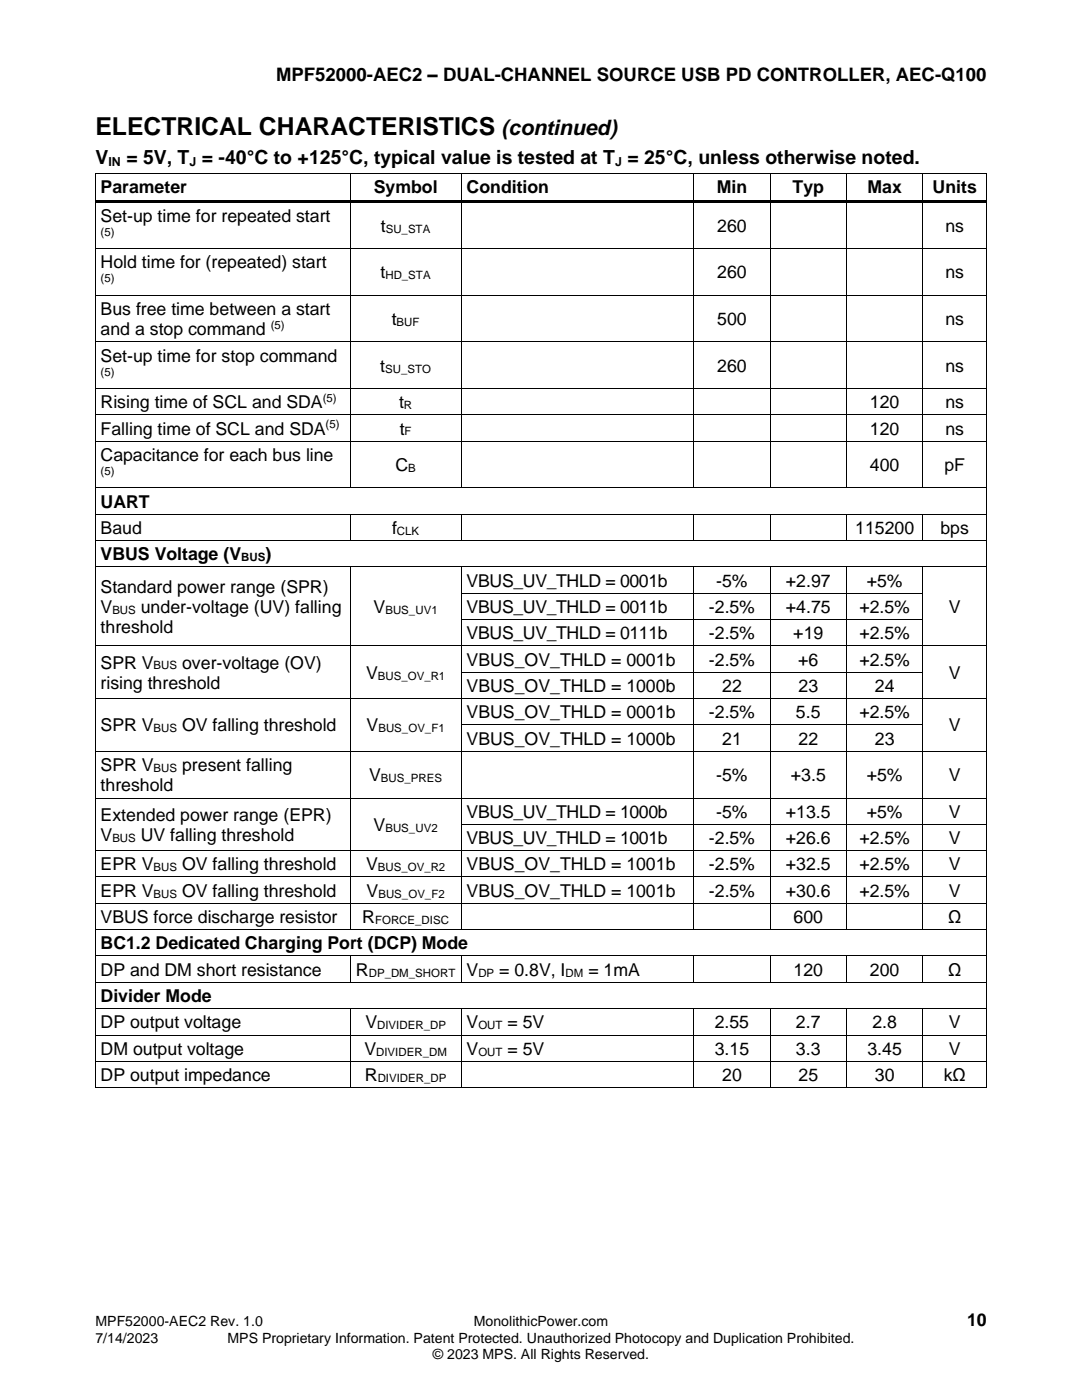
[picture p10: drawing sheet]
<svg xmlns="http://www.w3.org/2000/svg" width="216mm" height="279mm" viewBox="0 0 216 279" stroke-linecap="round" stroke-linejoin="round" font-family="sans-serif">
<defs><g id="words">
<text font-size="4.9" x="19" y="27">ELECTRICAL CHARACTERISTICS</text>
<text font-size="4.2" x="100.1" y="27">(continued)</text>
<g font-size="3.9">
<text x="19" y="32.7">V</text>
<text x="25.2" y="32.7">= 5V, T = -40°C to +125°C, typical value is tested at T = 25°C, unless otherwise noted.</text>
</g>
<text font-size="3.7" x="55.1" y="16.2">MPF52000-AEC2 – DUAL-CHANNEL SOURCE USB PD CONTROLLER, AEC-Q100</text>
<g font-size="3.5">
<text x="20.1" y="38.6">Parameter</text>
<text x="74.6" y="38.6">Symbol</text>
<text x="93.1" y="38.6">Condition</text>
<text x="143" y="38.6">Min</text>
<text x="158.2" y="38.6">Typ</text>
<text x="173.1" y="38.6">Max</text>
<text x="186.1" y="38.6">Units</text>
<text x="20.1" y="44.2">Set-up time for repeated start</text>
<text x="76" y="46.3">t</text>
<text x="143.1" y="46.3">260</text>
<text x="188.6" y="46.3">ns</text>
<text x="20.1" y="53.5">Hold time for (repeated) start</text>
<text x="75.9" y="55.6">t</text>
<text x="143.1" y="55.6">260</text>
<text x="188.6" y="55.6">ns</text>
<text x="20.1" y="62.9">Bus free time between a start</text>
<text x="78.2" y="64.9">t</text>
<text x="143.1" y="64.9">500</text>
<text x="188.6" y="64.9">ns</text>
<text x="20.1" y="66.9">and a stop command</text>
<text x="20.1" y="72.2">Set-up time for stop command</text>
<text x="75.9" y="74.2">t</text>
<text x="143.1" y="74.2">260</text>
<text x="188.6" y="74.2">ns</text>
<text x="20.1" y="81.5">Rising time of SCL and SDA</text>
<text x="79.6" y="81.5">t</text>
<text x="173.6" y="81.5">120</text>
<text x="188.6" y="81.5">ns</text>
<text x="20.1" y="86.7">Falling time of SCL and SDA</text>
<text x="79.8" y="86.7">t</text>
<text x="173.6" y="86.7">120</text>
<text x="188.6" y="86.7">ns</text>
<text x="20.1" y="92">Capacitance for each bus line</text>
<text x="78.9" y="94">C</text>
<text x="173.6" y="94">400</text>
<text x="188.4" y="94">pF</text>
<text x="20.1" y="101.3">UART</text>
<text x="20.1" y="106.6">Baud</text>
<text x="78.2" y="106.6">f</text>
<text x="170.6" y="106.6">115200</text>
<text x="187.7" y="106.6">bps</text>
<text x="20.1" y="111.8">VBUS Voltage (V</text>
<text x="52.9" y="111.8">)</text>
<text x="20.1" y="118.3">Standard power range (SPR)</text>
<text x="93.1" y="117.1">VBUS_UV_THLD = 0001b</text>
<text x="142.9" y="117.1">-5%</text>
<text x="156.8" y="117.1">+2.97</text>
<text x="172.9" y="117.1">+5%</text>
<text x="20.1" y="122.3">V</text>
<text x="28.1" y="122.3">under-voltage (UV) falling</text>
<text x="74.6" y="122.3">V</text>
<text x="93.1" y="122.3">VBUS_UV_THLD = 0011b</text>
<text x="141.4" y="122.3">-2.5%</text>
<text x="156.8" y="122.3">+4.75</text>
<text x="171.5" y="122.3">+2.5%</text>
<text x="189.3" y="122.3">V</text>
<text x="20.1" y="126.4">threshold</text>
<text x="93.1" y="127.6">VBUS_UV_THLD = 0111b</text>
<text x="141.4" y="127.6">-2.5%</text>
<text x="158.3" y="127.6">+19</text>
<text x="171.5" y="127.6">+2.5%</text>
<text x="20.1" y="133.4">SPR V</text>
<text x="20.1" y="137.5">rising threshold</text>
<text x="36.3" y="133.4">over-voltage (OV)</text>
<text x="73" y="135.5">V</text>
<text x="93.1" y="132.8">VBUS_OV_THLD = 0001b</text>
<text x="141.4" y="132.8">-2.5%</text>
<text x="159.3" y="132.8">+6</text>
<text x="171.5" y="132.8">+2.5%</text>
<text x="189.3" y="135.5">V</text>
<text x="93.1" y="138.1">VBUS_OV_THLD = 1000b</text>
<text x="93.1" y="143.3">VBUS_OV_THLD = 0001b</text>
<text x="141.4" y="143.3">-2.5%</text>
<text x="144.1" y="138.1">22</text>
<text x="158.8" y="143.3">5.5</text>
<text x="159.3" y="138.1">23</text>
<text x="171.5" y="143.3">+2.5%</text>
<text x="174.6" y="138.1">24</text>
<text x="20.1" y="146">SPR V</text>
<text x="36.3" y="146">OV falling threshold</text>
<text x="73.2" y="146">V</text>
<text x="93.1" y="148.6">VBUS_OV_THLD = 1000b</text>
<text x="144.1" y="148.6">21</text>
<text x="159.3" y="148.6">22</text>
<text x="174.6" y="148.6">23</text>
<text x="189.3" y="146">V</text>
<text x="20.1" y="153.9">SPR V</text>
<text x="36.3" y="153.9">present falling</text>
<text x="73.7" y="155.9">V</text>
<text x="142.9" y="155.9">-5%</text>
<text x="157.8" y="155.9">+3.5</text>
<text x="172.9" y="155.9">+5%</text>
<text x="189.3" y="155.9">V</text>
<text x="20.1" y="157.9">threshold</text>
<text x="20.1" y="163.8">Extended power range (EPR)</text>
<text x="20.1" y="167.8">V</text>
<text x="28.1" y="167.8">UV falling threshold</text>
<text x="74.6" y="165.8">V</text>
<text x="93.1" y="163.2">VBUS_UV_THLD = 1000b</text>
<text x="142.9" y="163.2">-5%</text>
<text x="156.8" y="163.2">+13.5</text>
<text x="172.9" y="163.2">+5%</text>
<text x="189.3" y="163.2">V</text>
<text x="20.1" y="173.7">EPR V</text>
<text x="36.3" y="173.7">OV falling threshold</text>
<text x="73" y="173.7">V</text>
<text x="93.1" y="168.4">VBUS_UV_THLD = 1001b</text>
<text x="93.1" y="173.7">VBUS_OV_THLD = 1001b</text>
<text x="141.4" y="168.4">-2.5%</text>
<text x="141.4" y="173.7">-2.5%</text>
<text x="156.8" y="168.4">+26.6</text>
<text x="156.8" y="173.7">+32.5</text>
<text x="171.5" y="168.4">+2.5%</text>
<text x="171.5" y="173.7">+2.5%</text>
<text x="189.3" y="168.4">V</text>
<text x="189.3" y="173.7">V</text>
<text x="20.1" y="179">EPR V</text>
<text x="36.3" y="179">OV falling threshold</text>
<text x="73.2" y="179">V</text>
<text x="93.1" y="179">VBUS_OV_THLD = 1001b</text>
<text x="141.4" y="179">-2.5%</text>
<text x="156.8" y="179">+30.6</text>
<text x="171.5" y="179">+2.5%</text>
<text x="189.3" y="179">V</text>
<text x="20.1" y="184.2">VBUS force discharge resistor</text>
<text x="72.3" y="184.2">R</text>
<text x="158.3" y="184.2">600</text>
<text x="189.2" y="184.2">Ω</text>
<text x="20.1" y="189.5">BC1.2 Dedicated Charging Port (DCP) Mode</text>
<text x="20.1" y="194.7">DP and DM short resistance</text>
<text x="71" y="194.7">R</text>
<text x="93.1" y="194.7">V</text>
<text x="99.6" y="194.7">= 0.8V, I</text>
<text x="117.4" y="194.7">= 1mA</text>
<text x="158.3" y="194.7">120</text>
<text x="173.6" y="194.7">200</text>
<text x="189.2" y="194.7">Ω</text>
<text x="20.1" y="200">Divider Mode</text>
<text x="20.1" y="205.2">DP output voltage</text>
<text x="72.9" y="205.2">V</text>
<text x="93.1" y="205.2">V</text>
<text x="101.2" y="205.2">= 5V</text>
<text x="142.6" y="205.2">2.55</text>
<text x="158.8" y="205.2">2.7</text>
<text x="174.1" y="205.2">2.8</text>
<text x="189.3" y="205.2">V</text>
<text x="20.1" y="210.5">DM output voltage</text>
<text x="20.1" y="215.7">DP output impedance</text>
<text x="72.7" y="210.5">V</text>
<text x="72.8" y="215.7">R</text>
<text x="93.1" y="210.5">V</text>
<text x="101.2" y="210.5">= 5V</text>
<text x="142.6" y="210.5">3.15</text>
<text x="144.1" y="215.7">20</text>
<text x="158.8" y="210.5">3.3</text>
<text x="159.3" y="215.7">25</text>
<text x="173.1" y="210.5">3.45</text>
<text x="174.6" y="215.7">30</text>
<text x="188.3" y="215.7">kΩ</text>
<text x="189.3" y="210.5">V</text>
<text x="193" y="264.6">10</text>
</g>
<g font-size="2.8">
<text x="19" y="264.6">MPF52000-AEC2 Rev. 1.0</text>
<text x="19" y="267.9">7/14/2023</text>
<text x="45.4" y="267.9">MPS Proprietary Information. Patent Protected. Unauthorized Photocopy and Duplication Prohibited.</text>
<text x="94.6" y="264.6">MonolithicPower.com</text>
<text x="86.4" y="271.2">© 2023 MPS. All Rights Reserved.</text>
</g>
<g font-size="2.5">
<text x="21.6" y="33.1">IN</text>
<text x="37.8" y="33.1">J</text>
<text x="122.7" y="33.1">J</text>
</g>
<g font-size="2.3">
<text x="20.1" y="47.1">(5)</text>
<text x="77" y="46.4">SU_STA</text>
<text x="20.1" y="56.4">(5)</text>
<text x="76.9" y="55.7">HD_STA</text>
<text x="54" y="65.7">(5)</text>
<text x="79.1" y="65.1">BUF</text>
<text x="20.1" y="75">(5)</text>
<text x="76.8" y="74.4">SU_STO</text>
<text x="64.4" y="80.2">(5)</text>
<text x="80.6" y="81.6">R</text>
<text x="65" y="85.5">(5)</text>
<text x="80.7" y="86.9">F</text>
<text x="20.1" y="94.8">(5)</text>
<text x="81.5" y="94.2">B</text>
<text x="79.2" y="106.7">CLK</text>
<text x="48.1" y="112">BUS</text>
<text x="22.4" y="122.5">BUS</text>
<text x="76.9" y="122.5">BUS_UV1</text>
<text x="30.6" y="133.6">BUS</text>
<text x="75.4" y="135.6">BUS_OV_R1</text>
<text x="30.6" y="146.1">BUS</text>
<text x="75.5" y="146.1">BUS_OV_F1</text>
<text x="30.6" y="154">BUS</text>
<text x="76" y="156.1">BUS_PRES</text>
<text x="76.9" y="166">BUS_UV2</text>
<text x="22.4" y="168">BUS</text>
<text x="30.6" y="173.9">BUS</text>
<text x="75.4" y="173.9">BUS_OV_R2</text>
<text x="30.6" y="179.1">BUS</text>
<text x="75.5" y="179.1">BUS_OV_F2</text>
<text x="74.9" y="184.4">FORCE_DISC</text>
<text x="73.6" y="194.9">DP_DM_SHORT</text>
<text x="95.4" y="194.9">DP</text>
<text x="112.9" y="194.9">DM</text>
<text x="75.3" y="205.4">DIVIDER_DP</text>
<text x="95.4" y="205.4">OUT</text>
<text x="75.1" y="210.7">DIVIDER_DM</text>
<text x="75.4" y="215.9">DIVIDER_DP</text>
<text x="95.4" y="210.7">OUT</text>
</g>
</g></defs>
<g fill="#000">
<path d="M19 34.6h.1v.7h-.1z" fill-rule="evenodd"/>
<path d="M19 34.6h.1v.2h-.1z" fill-rule="evenodd"/>
<path d="M69.8 34.8h.1v.5h-.1z" fill-rule="evenodd"/>
<path d="M69.8 34.6h.1v.2h-.1z" fill-rule="evenodd"/>
<path d="M92 34.8h.2v.5h-.2z" fill-rule="evenodd"/>
<path d="M92 34.6h.2v.2h-.2z" fill-rule="evenodd"/>
<path d="M138.4 34.8h.1v.5h-.1z" fill-rule="evenodd"/>
<path d="M138.4 34.6h.1v.2h-.1z" fill-rule="evenodd"/>
<path d="M153.6 34.8h.2v.5h-.2z" fill-rule="evenodd"/>
<path d="M153.6 34.6h.2v.2h-.2z" fill-rule="evenodd"/>
<path d="M168.8 34.8h.2v.5h-.2z" fill-rule="evenodd"/>
<path d="M168.8 34.6h.2v.2h-.2z" fill-rule="evenodd"/>
<path d="M184.1 34.8h.1v.5h-.1z" fill-rule="evenodd"/>
<path d="M184.1 34.6h.1v.2h-.1z" fill-rule="evenodd"/>
<path d="M196.8 34.6h.2v.7h-.2z" fill-rule="evenodd"/>
<path d="M196.8 34.6h.2v.2h-.2z" fill-rule="evenodd"/>
<path d="M19 39.9h.1v1h-.1z" fill-rule="evenodd"/>
<path d="M19 49.5h.1v.7h-.1z" fill-rule="evenodd"/>
<path d="M19 58.9h.1v.6h-.1z" fill-rule="evenodd"/>
<path d="M19.1 39.9h50.7v.5h-50.7z" fill-rule="evenodd"/>
<path d="M69.8 40.4h.1v.5h-.1z" fill-rule="evenodd"/>
<path d="M69.8 39.9h.5v.5h-.5z" fill-rule="evenodd"/>
<path d="M69.8 49.5h.1v.7h-.1z" fill-rule="evenodd"/>
<path d="M69.8 58.9h.1v.6h-.1z" fill-rule="evenodd"/>
<path d="M70.3 39.9h21.7v.5h-21.7z" fill-rule="evenodd"/>
<path d="M92 40.4h.2v.5h-.2z" fill-rule="evenodd"/>
<path d="M92 39.9h.5v.5h-.5z" fill-rule="evenodd"/>
<path d="M92 49.5h.2v.7h-.2z" fill-rule="evenodd"/>
<path d="M92 58.9h.2v.6h-.2z" fill-rule="evenodd"/>
<path d="M92.5 39.9h45.9v.5h-45.9z" fill-rule="evenodd"/>
<path d="M138.4 40.4h.1v.5h-.1z" fill-rule="evenodd"/>
<path d="M138.4 39.9h.5v.5h-.5z" fill-rule="evenodd"/>
<path d="M138.4 49.5h.1v.7h-.1z" fill-rule="evenodd"/>
<path d="M138.4 58.9h.1v.6h-.1z" fill-rule="evenodd"/>
<path d="M138.9 39.9h14.7v.5h-14.7z" fill-rule="evenodd"/>
<path d="M153.6 40.4h.2v.5h-.2z" fill-rule="evenodd"/>
<path d="M153.6 39.9h.5v.5h-.5z" fill-rule="evenodd"/>
<path d="M153.6 49.5h.2v.7h-.2z" fill-rule="evenodd"/>
<path d="M153.6 58.9h.2v.6h-.2z" fill-rule="evenodd"/>
<path d="M154.1 39.9h14.7v.5h-14.7z" fill-rule="evenodd"/>
<path d="M168.8 40.4h.2v.5h-.2z" fill-rule="evenodd"/>
<path d="M168.8 39.9h.6v.5h-.6z" fill-rule="evenodd"/>
<path d="M168.8 49.5h.2v.7h-.2z" fill-rule="evenodd"/>
<path d="M168.8 58.9h.2v.6h-.2z" fill-rule="evenodd"/>
<path d="M169.4 39.9h14.7v.5h-14.7z" fill-rule="evenodd"/>
<path d="M184.1 40.4h.1v.5h-.1z" fill-rule="evenodd"/>
<path d="M184.1 39.9h.5v.5h-.5z" fill-rule="evenodd"/>
<path d="M184.1 49.5h.1v.7h-.1z" fill-rule="evenodd"/>
<path d="M184.1 58.9h.1v.6h-.1z" fill-rule="evenodd"/>
<path d="M184.6 39.9h12.2v.5h-12.2z" fill-rule="evenodd"/>
<path d="M196.8 39.9h.2v1h-.2z" fill-rule="evenodd"/>
<path d="M196.8 49.5h.2v.7h-.2z" fill-rule="evenodd"/>
<path d="M196.8 58.9h.2v.6h-.2z" fill-rule="evenodd"/>
<path d="M19 68.2h.1v.7h-.1z" fill-rule="evenodd"/>
<path d="M19 77.5h.1v.7h-.1z" fill-rule="evenodd"/>
<path d="M69.8 68.2h.1v.7h-.1z" fill-rule="evenodd"/>
<path d="M69.8 77.5h.1v.7h-.1z" fill-rule="evenodd"/>
<path d="M92 68.2h.2v.7h-.2z" fill-rule="evenodd"/>
<path d="M92 77.5h.2v.7h-.2z" fill-rule="evenodd"/>
<path d="M138.4 68.2h.1v.7h-.1z" fill-rule="evenodd"/>
<path d="M138.4 77.5h.1v.7h-.1z" fill-rule="evenodd"/>
<path d="M153.6 68.2h.2v.7h-.2z" fill-rule="evenodd"/>
<path d="M153.6 77.5h.2v.7h-.2z" fill-rule="evenodd"/>
<path d="M168.8 68.2h.2v.7h-.2z" fill-rule="evenodd"/>
<path d="M168.8 77.5h.2v.7h-.2z" fill-rule="evenodd"/>
<path d="M184.1 68.2h.1v.7h-.1z" fill-rule="evenodd"/>
<path d="M184.1 77.5h.1v.7h-.1z" fill-rule="evenodd"/>
<path d="M196.8 68.2h.2v.7h-.2z" fill-rule="evenodd"/>
<path d="M196.8 77.5h.2v.7h-.2z" fill-rule="evenodd"/>
<path d="M19 82.7h.1v.7h-.1z" fill-rule="evenodd"/>
<path d="M19 88h.1v.7h-.1z" fill-rule="evenodd"/>
<path d="M19 97.3h.1v.7h-.1z" fill-rule="evenodd"/>
<path d="M69.8 82.7h.1v.7h-.1z" fill-rule="evenodd"/>
<path d="M69.8 88h.1v.7h-.1z" fill-rule="evenodd"/>
<path d="M69.8 97.3h.1v.2h-.1z" fill-rule="evenodd"/>
<path d="M92 82.7h.2v.7h-.2z" fill-rule="evenodd"/>
<path d="M92 88h.2v.7h-.2z" fill-rule="evenodd"/>
<path d="M92 97.3h.2v.2h-.2z" fill-rule="evenodd"/>
<path d="M138.4 82.7h.1v.7h-.1z" fill-rule="evenodd"/>
<path d="M138.4 88h.1v.7h-.1z" fill-rule="evenodd"/>
<path d="M138.4 97.3h.1v.2h-.1z" fill-rule="evenodd"/>
<path d="M153.6 82.7h.2v.7h-.2z" fill-rule="evenodd"/>
<path d="M153.6 88h.2v.7h-.2z" fill-rule="evenodd"/>
<path d="M153.6 97.3h.2v.2h-.2z" fill-rule="evenodd"/>
<path d="M168.8 82.7h.2v.7h-.2z" fill-rule="evenodd"/>
<path d="M168.8 88h.2v.7h-.2z" fill-rule="evenodd"/>
<path d="M168.8 97.3h.2v.2h-.2z" fill-rule="evenodd"/>
<path d="M184.1 82.7h.1v.7h-.1z" fill-rule="evenodd"/>
<path d="M184.1 88h.1v.7h-.1z" fill-rule="evenodd"/>
<path d="M184.1 97.3h.1v.2h-.1z" fill-rule="evenodd"/>
<path d="M196.8 82.7h.2v.7h-.2z" fill-rule="evenodd"/>
<path d="M196.8 88h.2v.7h-.2z" fill-rule="evenodd"/>
<path d="M196.8 97.3h.2v.7h-.2z" fill-rule="evenodd"/>
<path d="M19 102.6h.1v.7h-.1z" fill-rule="evenodd"/>
<path d="M19 107.8h.1v.7h-.1z" fill-rule="evenodd"/>
<path d="M19 113.1h.1v.7h-.1z" fill-rule="evenodd"/>
<path d="M19 118.3h.1v.7h-.1z" fill-rule="evenodd"/>
<path d="M69.8 102.7h.1v.6h-.1z" fill-rule="evenodd"/>
<path d="M69.8 102.6h.1v.1h-.1z" fill-rule="evenodd"/>
<path d="M69.8 107.8h.1v.2h-.1z" fill-rule="evenodd"/>
<path d="M69.8 113.2h.1v.6h-.1z" fill-rule="evenodd"/>
<path d="M69.8 113.1h.1v.1h-.1z" fill-rule="evenodd"/>
<path d="M69.8 118.3h.1v.7h-.1z" fill-rule="evenodd"/>
<path d="M92 102.7h.2v.6h-.2z" fill-rule="evenodd"/>
<path d="M92 102.6h.2v.1h-.2z" fill-rule="evenodd"/>
<path d="M92 107.8h.2v.2h-.2z" fill-rule="evenodd"/>
<path d="M92 113.2h.2v.6h-.2z" fill-rule="evenodd"/>
<path d="M92 113.1h.2v.1h-.2z" fill-rule="evenodd"/>
<path d="M92 118.3h.2v.7h-.2z" fill-rule="evenodd"/>
<path d="M138.4 102.7h.1v.6h-.1z" fill-rule="evenodd"/>
<path d="M138.4 102.6h.1v.1h-.1z" fill-rule="evenodd"/>
<path d="M138.4 107.8h.1v.2h-.1z" fill-rule="evenodd"/>
<path d="M138.4 113.2h.1v.6h-.1z" fill-rule="evenodd"/>
<path d="M138.4 113.1h.1v.1h-.1z" fill-rule="evenodd"/>
<path d="M138.4 118.3h.1v.7h-.1z" fill-rule="evenodd"/>
<path d="M153.6 102.7h.2v.6h-.2z" fill-rule="evenodd"/>
<path d="M153.6 102.6h.2v.1h-.2z" fill-rule="evenodd"/>
<path d="M153.6 107.8h.2v.2h-.2z" fill-rule="evenodd"/>
<path d="M153.6 113.2h.2v.6h-.2z" fill-rule="evenodd"/>
<path d="M153.6 113.1h.2v.1h-.2z" fill-rule="evenodd"/>
<path d="M153.6 118.3h.2v.7h-.2z" fill-rule="evenodd"/>
<path d="M168.8 102.7h.2v.6h-.2z" fill-rule="evenodd"/>
<path d="M168.8 102.6h.2v.1h-.2z" fill-rule="evenodd"/>
<path d="M168.8 107.8h.2v.2h-.2z" fill-rule="evenodd"/>
<path d="M168.8 113.2h.2v.6h-.2z" fill-rule="evenodd"/>
<path d="M168.8 113.1h.2v.1h-.2z" fill-rule="evenodd"/>
<path d="M168.8 118.3h.2v.7h-.2z" fill-rule="evenodd"/>
<path d="M184.1 102.7h.1v.6h-.1z" fill-rule="evenodd"/>
<path d="M184.1 102.6h.1v.1h-.1z" fill-rule="evenodd"/>
<path d="M184.1 107.8h.1v.2h-.1z" fill-rule="evenodd"/>
<path d="M184.1 113.2h.1v.6h-.1z" fill-rule="evenodd"/>
<path d="M184.1 113.1h.1v.1h-.1z" fill-rule="evenodd"/>
<path d="M184.1 118.3h.1v.7h-.1z" fill-rule="evenodd"/>
<path d="M196.8 102.6h.2v.7h-.2z" fill-rule="evenodd"/>
<path d="M196.8 107.8h.2v.7h-.2z" fill-rule="evenodd"/>
<path d="M196.8 113.1h.2v.7h-.2z" fill-rule="evenodd"/>
<path d="M196.8 118.3h.2v.7h-.2z" fill-rule="evenodd"/>
<path d="M19 123.6h.1v.7h-.1z" fill-rule="evenodd"/>
<path d="M19 128.8h.1v.7h-.1z" fill-rule="evenodd"/>
<path d="M19 134.1h.1v.7h-.1z" fill-rule="evenodd"/>
<path d="M69.8 123.6h.1v.7h-.1z" fill-rule="evenodd"/>
<path d="M69.8 128.8h.1v.7h-.1z" fill-rule="evenodd"/>
<path d="M69.8 134.1h.1v.7h-.1z" fill-rule="evenodd"/>
<path d="M92 123.6h.2v.7h-.2z" fill-rule="evenodd"/>
<path d="M92 128.8h.2v.7h-.2z" fill-rule="evenodd"/>
<path d="M92 134.1h.2v.7h-.2z" fill-rule="evenodd"/>
<path d="M138.4 123.6h.1v.7h-.1z" fill-rule="evenodd"/>
<path d="M138.4 128.8h.1v.7h-.1z" fill-rule="evenodd"/>
<path d="M138.4 134.1h.1v.7h-.1z" fill-rule="evenodd"/>
<path d="M153.6 123.6h.2v.7h-.2z" fill-rule="evenodd"/>
<path d="M153.6 128.8h.2v.7h-.2z" fill-rule="evenodd"/>
<path d="M153.6 134.1h.2v.7h-.2z" fill-rule="evenodd"/>
<path d="M168.8 123.6h.2v.7h-.2z" fill-rule="evenodd"/>
<path d="M168.8 128.8h.2v.7h-.2z" fill-rule="evenodd"/>
<path d="M168.8 134.1h.2v.7h-.2z" fill-rule="evenodd"/>
<path d="M184.1 123.6h.1v.7h-.1z" fill-rule="evenodd"/>
<path d="M184.1 128.8h.1v.7h-.1z" fill-rule="evenodd"/>
<path d="M184.1 134.1h.1v.7h-.1z" fill-rule="evenodd"/>
<path d="M196.8 123.6h.2v.7h-.2z" fill-rule="evenodd"/>
<path d="M196.8 128.8h.2v.7h-.2z" fill-rule="evenodd"/>
<path d="M196.8 134.1h.2v.7h-.2z" fill-rule="evenodd"/>
<path d="M19 139.3h.1v.7h-.1z" fill-rule="evenodd"/>
<path d="M19 144.6h.1v.7h-.1z" fill-rule="evenodd"/>
<path d="M19 149.9h.1v.7h-.1z" fill-rule="evenodd"/>
<path d="M19 159.2h.1v.7h-.1z" fill-rule="evenodd"/>
<path d="M69.8 139.3h.1v.7h-.1z" fill-rule="evenodd"/>
<path d="M69.8 144.6h.1v.7h-.1z" fill-rule="evenodd"/>
<path d="M69.8 149.9h.1v.7h-.1z" fill-rule="evenodd"/>
<path d="M69.8 159.2h.1v.7h-.1z" fill-rule="evenodd"/>
<path d="M92 139.3h.2v.7h-.2z" fill-rule="evenodd"/>
<path d="M92 144.6h.2v.7h-.2z" fill-rule="evenodd"/>
<path d="M92 149.9h.2v.7h-.2z" fill-rule="evenodd"/>
<path d="M92 159.2h.2v.7h-.2z" fill-rule="evenodd"/>
<path d="M138.4 139.3h.1v.7h-.1z" fill-rule="evenodd"/>
<path d="M138.4 144.6h.1v.7h-.1z" fill-rule="evenodd"/>
<path d="M138.4 149.9h.1v.7h-.1z" fill-rule="evenodd"/>
<path d="M138.4 159.2h.1v.7h-.1z" fill-rule="evenodd"/>
<path d="M153.6 139.3h.2v.7h-.2z" fill-rule="evenodd"/>
<path d="M153.6 144.6h.2v.7h-.2z" fill-rule="evenodd"/>
<path d="M153.6 149.9h.2v.7h-.2z" fill-rule="evenodd"/>
<path d="M153.6 159.2h.2v.7h-.2z" fill-rule="evenodd"/>
<path d="M168.8 139.3h.2v.7h-.2z" fill-rule="evenodd"/>
<path d="M168.8 144.6h.2v.7h-.2z" fill-rule="evenodd"/>
<path d="M168.8 149.9h.2v.7h-.2z" fill-rule="evenodd"/>
<path d="M168.8 159.2h.2v.7h-.2z" fill-rule="evenodd"/>
<path d="M184.1 139.3h.1v.7h-.1z" fill-rule="evenodd"/>
<path d="M184.1 144.6h.1v.7h-.1z" fill-rule="evenodd"/>
<path d="M184.1 149.9h.1v.7h-.1z" fill-rule="evenodd"/>
<path d="M184.1 159.2h.1v.7h-.1z" fill-rule="evenodd"/>
<path d="M196.8 139.3h.2v.7h-.2z" fill-rule="evenodd"/>
<path d="M196.8 144.6h.2v.7h-.2z" fill-rule="evenodd"/>
<path d="M196.8 149.9h.2v.7h-.2z" fill-rule="evenodd"/>
<path d="M196.8 159.2h.2v.7h-.2z" fill-rule="evenodd"/>
<path d="M19 164.4h.1v.7h-.1z" fill-rule="evenodd"/>
<path d="M19 169.7h.1v.7h-.1z" fill-rule="evenodd"/>
<path d="M19 174.9h.1v.7h-.1z" fill-rule="evenodd"/>
<path d="M69.8 164.4h.1v.7h-.1z" fill-rule="evenodd"/>
<path d="M69.8 169.7h.1v.7h-.1z" fill-rule="evenodd"/>
<path d="M69.8 174.9h.1v.7h-.1z" fill-rule="evenodd"/>
<path d="M92 164.4h.2v.7h-.2z" fill-rule="evenodd"/>
<path d="M92 169.7h.2v.7h-.2z" fill-rule="evenodd"/>
<path d="M92 174.9h.2v.7h-.2z" fill-rule="evenodd"/>
<path d="M138.4 164.4h.1v.7h-.1z" fill-rule="evenodd"/>
<path d="M138.4 169.7h.1v.7h-.1z" fill-rule="evenodd"/>
<path d="M138.4 174.9h.1v.7h-.1z" fill-rule="evenodd"/>
<path d="M153.6 164.4h.2v.7h-.2z" fill-rule="evenodd"/>
<path d="M153.6 169.7h.2v.7h-.2z" fill-rule="evenodd"/>
<path d="M153.6 174.9h.2v.7h-.2z" fill-rule="evenodd"/>
<path d="M168.8 164.4h.2v.7h-.2z" fill-rule="evenodd"/>
<path d="M168.8 169.7h.2v.7h-.2z" fill-rule="evenodd"/>
<path d="M168.8 174.9h.2v.7h-.2z" fill-rule="evenodd"/>
<path d="M184.1 164.4h.1v.7h-.1z" fill-rule="evenodd"/>
<path d="M184.1 169.7h.1v.7h-.1z" fill-rule="evenodd"/>
<path d="M184.1 174.9h.1v.7h-.1z" fill-rule="evenodd"/>
<path d="M196.8 164.4h.2v.7h-.2z" fill-rule="evenodd"/>
<path d="M196.8 169.7h.2v.7h-.2z" fill-rule="evenodd"/>
<path d="M196.8 174.9h.2v.7h-.2z" fill-rule="evenodd"/>
<path d="M19 180.2h.1v.7h-.1z" fill-rule="evenodd"/>
<path d="M19 185.5h.1v.7h-.1z" fill-rule="evenodd"/>
<path d="M19 190.7h.1v.7h-.1z" fill-rule="evenodd"/>
<path d="M19 196h.1v.7h-.1z" fill-rule="evenodd"/>
<path d="M69.8 180.2h.1v.7h-.1z" fill-rule="evenodd"/>
<path d="M69.8 185.5h.1v.1h-.1z" fill-rule="evenodd"/>
<path d="M69.8 190.9h.1v.5h-.1z" fill-rule="evenodd"/>
<path d="M69.8 190.7h.1v.2h-.1z" fill-rule="evenodd"/>
<path d="M69.8 196h.1v.1h-.1z" fill-rule="evenodd"/>
<path d="M92 180.2h.2v.7h-.2z" fill-rule="evenodd"/>
<path d="M92 185.5h.2v.1h-.2z" fill-rule="evenodd"/>
<path d="M92 190.9h.2v.5h-.2z" fill-rule="evenodd"/>
<path d="M92 190.7h.2v.2h-.2z" fill-rule="evenodd"/>
<path d="M92 196h.2v.1h-.2z" fill-rule="evenodd"/>
<path d="M138.4 180.2h.1v.7h-.1z" fill-rule="evenodd"/>
<path d="M138.4 185.5h.1v.1h-.1z" fill-rule="evenodd"/>
<path d="M138.4 190.9h.1v.5h-.1z" fill-rule="evenodd"/>
<path d="M138.4 190.7h.1v.2h-.1z" fill-rule="evenodd"/>
<path d="M138.4 196h.1v.1h-.1z" fill-rule="evenodd"/>
<path d="M153.6 180.2h.2v.7h-.2z" fill-rule="evenodd"/>
<path d="M153.6 185.5h.2v.1h-.2z" fill-rule="evenodd"/>
<path d="M153.6 190.9h.2v.5h-.2z" fill-rule="evenodd"/>
<path d="M153.6 190.7h.2v.2h-.2z" fill-rule="evenodd"/>
<path d="M153.6 196h.2v.1h-.2z" fill-rule="evenodd"/>
<path d="M168.8 180.2h.2v.7h-.2z" fill-rule="evenodd"/>
<path d="M168.8 185.5h.2v.1h-.2z" fill-rule="evenodd"/>
<path d="M168.8 190.9h.2v.5h-.2z" fill-rule="evenodd"/>
<path d="M168.8 190.7h.2v.2h-.2z" fill-rule="evenodd"/>
<path d="M168.8 196h.2v.1h-.2z" fill-rule="evenodd"/>
<path d="M184.1 180.2h.1v.7h-.1z" fill-rule="evenodd"/>
<path d="M184.1 185.5h.1v.1h-.1z" fill-rule="evenodd"/>
<path d="M184.1 190.9h.1v.5h-.1z" fill-rule="evenodd"/>
<path d="M184.1 190.7h.1v.2h-.1z" fill-rule="evenodd"/>
<path d="M184.1 196h.1v.1h-.1z" fill-rule="evenodd"/>
<path d="M196.8 180.2h.2v.7h-.2z" fill-rule="evenodd"/>
<path d="M196.8 185.5h.2v.7h-.2z" fill-rule="evenodd"/>
<path d="M196.8 190.7h.2v.7h-.2z" fill-rule="evenodd"/>
<path d="M196.8 196h.2v.7h-.2z" fill-rule="evenodd"/>
<path d="M19 201.2h.1v.7h-.1z" fill-rule="evenodd"/>
<path d="M19 206.5h.1v.7h-.1z" fill-rule="evenodd"/>
<path d="M19 211.7h.1v.7h-.1z" fill-rule="evenodd"/>
<path d="M19 217h.1v.2h-.1z" fill-rule="evenodd"/>
<path d="M19 217h.1v.2h-.1z" fill-rule="evenodd"/>
<path d="M69.8 201.4h.1v.5h-.1z" fill-rule="evenodd"/>
<path d="M69.8 201.2h.1v.2h-.1z" fill-rule="evenodd"/>
<path d="M69.8 206.5h.1v.7h-.1z" fill-rule="evenodd"/>
<path d="M69.8 211.7h.1v.7h-.1z" fill-rule="evenodd"/>
<path d="M69.8 217h.1v.2h-.1z" fill-rule="evenodd"/>
<path d="M92 201.4h.2v.5h-.2z" fill-rule="evenodd"/>
<path d="M92 201.2h.2v.2h-.2z" fill-rule="evenodd"/>
<path d="M92 206.5h.2v.7h-.2z" fill-rule="evenodd"/>
<path d="M92 211.7h.2v.7h-.2z" fill-rule="evenodd"/>
<path d="M92 217h.2v.2h-.2z" fill-rule="evenodd"/>
<path d="M138.4 201.4h.1v.5h-.1z" fill-rule="evenodd"/>
<path d="M138.4 201.2h.1v.2h-.1z" fill-rule="evenodd"/>
<path d="M138.4 206.5h.1v.7h-.1z" fill-rule="evenodd"/>
<path d="M138.4 211.7h.1v.7h-.1z" fill-rule="evenodd"/>
<path d="M138.4 217h.1v.2h-.1z" fill-rule="evenodd"/>
<path d="M153.6 201.4h.2v.5h-.2z" fill-rule="evenodd"/>
<path d="M153.6 201.2h.2v.2h-.2z" fill-rule="evenodd"/>
<path d="M153.6 206.5h.2v.7h-.2z" fill-rule="evenodd"/>
<path d="M153.6 211.7h.2v.7h-.2z" fill-rule="evenodd"/>
<path d="M153.6 217h.2v.2h-.2z" fill-rule="evenodd"/>
<path d="M168.8 201.4h.2v.5h-.2z" fill-rule="evenodd"/>
<path d="M168.8 201.2h.2v.2h-.2z" fill-rule="evenodd"/>
<path d="M168.8 206.5h.2v.7h-.2z" fill-rule="evenodd"/>
<path d="M168.8 211.7h.2v.7h-.2z" fill-rule="evenodd"/>
<path d="M168.8 217h.2v.2h-.2z" fill-rule="evenodd"/>
<path d="M184.1 201.4h.1v.5h-.1z" fill-rule="evenodd"/>
<path d="M184.1 201.2h.1v.2h-.1z" fill-rule="evenodd"/>
<path d="M184.1 206.5h.1v.7h-.1z" fill-rule="evenodd"/>
<path d="M184.1 211.7h.1v.7h-.1z" fill-rule="evenodd"/>
<path d="M184.1 217h.1v.2h-.1z" fill-rule="evenodd"/>
<path d="M196.8 201.2h.2v.7h-.2z" fill-rule="evenodd"/>
<path d="M196.8 206.5h.2v.7h-.2z" fill-rule="evenodd"/>
<path d="M196.8 211.7h.2v.7h-.2z" fill-rule="evenodd"/>
<path d="M196.8 217h.2v.2h-.2z" fill-rule="evenodd"/>
<path d="M196.8 217h.2v.2h-.2z" fill-rule="evenodd"/>
</g>
<g fill="none" stroke="#000" stroke-width=".2">
<path d="M19 35.3v4.6M19.1 34.7h50.7M69.9 35.3v4.6M69.9 34.7h22.1M92.1 35.3v4.6M92.2 34.7h46.2M138.4 35.3v4.6M138.5 34.7h15.1M153.7 35.3v4.6M153.8 34.7h15M168.9 35.3v4.6M169 34.7h15.1"/>
<path d="M184.2 35.3v4.6M184.2 34.7h12.6M196.9 35.3v4.6M19 40.9v8.6M19 50.2v8.7M19 59.5v8.7M19.1 49.6h50.7M19.1 58.9h50.7M69.9 40.9v8.6M69.9 50.2v8.7M69.9 59.5v8.7M69.9 49.6h22.1"/>
<path d="M69.9 58.9h22.1M92.1 40.9v8.6M92.1 50.2v8.7M92.1 59.5v8.7M92.2 49.6h46.2M92.2 58.9h46.2M138.4 40.9v8.6M138.4 50.2v8.7M138.4 59.5v8.7M138.5 49.6h15.1M138.5 58.9h15.1M153.7 40.9v8.6"/>
<path d="M153.7 50.2v8.7M153.7 59.5v8.7M153.8 49.6h15M153.8 58.9h15M168.9 40.9v8.6M168.9 50.2v8.7M168.9 59.5v8.7M169 49.6h15.1M169 58.9h15.1M184.2 40.9v8.6M184.2 50.2v8.7M184.2 59.5v8.7"/>
<path d="M184.2 49.6h12.6M184.2 58.9h12.6M196.9 40.9v8.6M196.9 50.2v8.7M196.9 59.5v8.7M19 68.9v8.6M19 78.2v4.5M19.1 68.2h50.7M19.1 77.6h50.7M69.9 68.9v8.6M69.9 78.2v4.5M69.9 68.2h22.1"/>
<path d="M69.9 77.6h22.1M92.1 68.9v8.6M92.1 78.2v4.5M92.2 68.2h46.2M92.2 77.6h46.2M138.4 68.9v8.6M138.4 78.2v4.5M138.5 68.2h15.1M138.5 77.6h15.1M153.7 68.9v8.6M153.7 78.2v4.5M153.8 68.2h15"/>
<path d="M153.8 77.6h15M168.9 68.9v8.6M168.9 78.2v4.5M169 68.2h15.1M169 77.6h15.1M184.2 68.9v8.6M184.2 78.2v4.5M184.2 68.2h12.6M184.2 77.6h12.6M196.9 68.9v8.6M196.9 78.2v4.5M19 83.4v4.6"/>
<path d="M19 88.7v8.6M19 98v4.6M19.1 82.8h50.7M19.1 88.1h50.7M19.1 97.4h50.7M69.9 83.4v4.6M69.9 88.7v8.6M69.9 82.8h22.1M69.9 88.1h22.1M69.9 97.4h22.1M92.1 83.4v4.6M92.1 88.7v8.6"/>
<path d="M92.2 82.8h46.2M92.2 88.1h46.2M92.2 97.4h46.2M138.4 83.4v4.6M138.4 88.7v8.6M138.5 82.8h15.1M138.5 88.1h15.1M138.5 97.4h15.1M153.7 83.4v4.6M153.7 88.7v8.6M153.8 82.8h15M153.8 88.1h15"/>
<path d="M153.8 97.4h15M168.9 83.4v4.6M168.9 88.7v8.6M169 82.8h15.1M169 88.1h15.1M169 97.4h15.1M184.2 83.4v4.6M184.2 88.7v8.6M184.2 82.8h12.6M184.2 88.1h12.6M184.2 97.4h12.6M196.9 83.4v4.6"/>
<path d="M196.9 88.7v8.6M196.9 98v4.6M19 103.3v4.5M19 108.5v4.6M19 113.8v4.5M19 119v4.6M19.1 102.6h50.7M19.1 107.9h50.7M19.1 113.1h50.7M69.9 103.3v4.5M69.9 113.8v4.5M69.9 119v4.6"/>
<path d="M69.9 102.6h22.1M69.9 107.9h22.1M69.9 113.1h22.1M92.1 103.3v4.5M92.1 113.8v4.5M92.1 119v4.6M92.2 102.6h46.2M92.2 107.9h46.2M92.2 113.1h46.2M92.2 118.4h46.2M138.4 103.3v4.5M138.4 113.8v4.5"/>
<path d="M138.4 119v4.6M138.5 102.6h15.1M138.5 107.9h15.1M138.5 113.1h15.1M138.5 118.4h15.1M153.7 103.3v4.5M153.7 113.8v4.5M153.7 119v4.6M153.8 102.6h15M153.8 107.9h15M153.8 113.1h15M153.8 118.4h15"/>
<path d="M168.9 103.3v4.5M168.9 113.8v4.5M168.9 119v4.6M169 102.6h15.1M169 107.9h15.1M169 113.1h15.1M169 118.4h15.1M184.2 103.3v4.5M184.2 113.8v4.5M184.2 119v4.6M184.2 102.6h12.6M184.2 107.9h12.6"/>
<path d="M184.2 113.1h12.6M196.9 103.3v4.5M196.9 108.5v4.6M196.9 113.8v4.5M196.9 119v4.6M19 124.3v4.5M19 129.5v4.6M19 134.8v4.5M19.1 128.9h50.7M19.1 139.4h50.7M69.9 124.3v4.5M69.9 129.5v4.6"/>
<path d="M69.9 134.8v4.5M69.9 128.9h22.1M69.9 139.4h22.1M92.1 124.3v4.5M92.1 129.5v4.6M92.1 134.8v4.5M92.2 123.7h46.2M92.2 128.9h46.2M92.2 134.2h46.2M92.2 139.4h46.2M138.4 124.3v4.5M138.4 129.5v4.6"/>
<path d="M138.4 134.8v4.5M138.5 123.7h15.1M138.5 128.9h15.1M138.5 134.2h15.1M138.5 139.4h15.1M153.7 124.3v4.5M153.7 129.5v4.6M153.7 134.8v4.5M153.8 123.7h15M153.8 128.9h15M153.8 134.2h15M153.8 139.4h15"/>
<path d="M168.9 124.3v4.5M168.9 129.5v4.6M168.9 134.8v4.5M169 123.7h15.1M169 128.9h15.1M169 134.2h15.1M169 139.4h15.1M184.2 124.3v4.5M184.2 129.5v4.6M184.2 134.8v4.5M184.2 128.9h12.6M184.2 139.4h12.6"/>
<path d="M196.9 124.3v4.5M196.9 129.5v4.6M196.9 134.8v4.5M19 140v4.6M19 145.3v4.6M19 150.6v8.6M19 159.9v4.5M19.1 150h50.7M19.1 159.3h50.7M69.9 140v4.6M69.9 145.3v4.6M69.9 150.6v8.6"/>
<path d="M69.9 159.9v4.5M69.9 150h22.1M69.9 159.3h22.1M92.1 140v4.6M92.1 145.3v4.6M92.1 150.6v8.6M92.1 159.9v4.5M92.2 144.7h46.2M92.2 150h46.2M92.2 159.3h46.2M138.4 140v4.6M138.4 145.3v4.6"/>
<path d="M138.4 150.6v8.6M138.4 159.9v4.5M138.5 144.7h15.1M138.5 150h15.1M138.5 159.3h15.1M153.7 140v4.6M153.7 145.3v4.6M153.7 150.6v8.6M153.7 159.9v4.5M153.8 144.7h15M153.8 150h15M153.8 159.3h15"/>
<path d="M168.9 140v4.6M168.9 145.3v4.6M168.9 150.6v8.6M168.9 159.9v4.5M169 144.7h15.1M169 150h15.1M169 159.3h15.1M184.2 140v4.6M184.2 145.3v4.6M184.2 150.6v8.6M184.2 159.9v4.5M184.2 150h12.6"/>
<path d="M184.2 159.3h12.6M196.9 140v4.6M196.9 145.3v4.6M196.9 150.6v8.6M196.9 159.9v4.5M19 165.1v4.6M19 170.4v4.5M19 175.6v4.6M19.1 169.8h50.7M19.1 175h50.7M69.9 165.1v4.6M69.9 170.4v4.5"/>
<path d="M69.9 175.6v4.6M69.9 169.8h22.1M69.9 175h22.1M92.1 165.1v4.6M92.1 170.4v4.5M92.1 175.6v4.6M92.2 164.5h46.2M92.2 169.8h46.2M92.2 175h46.2M138.4 165.1v4.6M138.4 170.4v4.5M138.4 175.6v4.6"/>
<path d="M138.5 164.5h15.1M138.5 169.8h15.1M138.5 175h15.1M153.7 165.1v4.6M153.7 170.4v4.5M153.7 175.6v4.6M153.8 164.5h15M153.8 169.8h15M153.8 175h15M168.9 165.1v4.6M168.9 170.4v4.5M168.9 175.6v4.6"/>
<path d="M169 164.5h15.1M169 169.8h15.1M169 175h15.1M184.2 165.1v4.6M184.2 170.4v4.5M184.2 175.6v4.6M184.2 164.5h12.6M184.2 169.8h12.6M184.2 175h12.6M196.9 165.1v4.6M196.9 170.4v4.5M196.9 175.6v4.6"/>
<path d="M19 180.9v4.6M19 186.2v4.5M19 191.4v4.6M19 196.7v4.5M19.1 180.3h50.7M19.1 185.5h50.7M19.1 190.8h50.7M19.1 196.1h50.7M69.9 180.9v4.6M69.9 191.4v4.6M69.9 180.3h22.1M69.9 185.5h22.1"/>
<path d="M69.9 190.8h22.1M69.9 196.1h22.1M92.1 180.9v4.6M92.1 191.4v4.6M92.2 180.3h46.2M92.2 185.5h46.2M92.2 190.8h46.2M92.2 196.1h46.2M138.4 180.9v4.6M138.4 191.4v4.6M138.5 180.3h15.1M138.5 185.5h15.1"/>
<path d="M138.5 190.8h15.1M138.5 196.1h15.1M153.7 180.9v4.6M153.7 191.4v4.6M153.8 180.3h15M153.8 185.5h15M153.8 190.8h15M153.8 196.1h15M168.9 180.9v4.6M168.9 191.4v4.6M169 180.3h15.1M169 185.5h15.1"/>
<path d="M169 190.8h15.1M169 196.1h15.1M184.2 180.9v4.6M184.2 191.4v4.6M184.2 180.3h12.6M184.2 185.5h12.6M184.2 190.8h12.6M184.2 196.1h12.6M196.9 180.9v4.6M196.9 186.2v4.5M196.9 191.4v4.6M196.9 196.7v4.5"/>
<path d="M19 201.9v4.6M19 207.2v4.5M19 212.4v4.6M19.1 201.3h50.7M19.1 206.6h50.7M19.1 211.8h50.7M19.1 217.1h50.7M69.9 201.9v4.6M69.9 207.2v4.5M69.9 212.4v4.6M69.9 201.3h22.1M69.9 206.6h22.1"/>
<path d="M69.9 211.8h22.1M69.9 217.1h22.1M92.1 201.9v4.6M92.1 207.2v4.5M92.1 212.4v4.6M92.2 201.3h46.2M92.2 206.6h46.2M92.2 211.8h46.2M92.2 217.1h46.2M138.4 201.9v4.6M138.4 207.2v4.5M138.4 212.4v4.6"/>
<path d="M138.5 201.3h15.1M138.5 206.6h15.1M138.5 211.8h15.1M138.5 217.1h15.1M153.7 201.9v4.6M153.7 207.2v4.5M153.7 212.4v4.6M153.8 201.3h15M153.8 206.6h15M153.8 211.8h15M153.8 217.1h15M168.9 201.9v4.6"/>
<path d="M168.9 207.2v4.5M168.9 212.4v4.6M169 201.3h15.1M169 206.6h15.1M169 211.8h15.1M169 217.1h15.1M184.2 201.9v4.6M184.2 207.2v4.5M184.2 212.4v4.6M184.2 201.3h12.6M184.2 206.6h12.6M184.2 211.8h12.6"/>
<path d="M184.2 217.1h12.6M196.9 201.9v4.6M196.9 207.2v4.5M196.9 212.4v4.6"/>
</g>
<use href="#words"/>
</svg>
